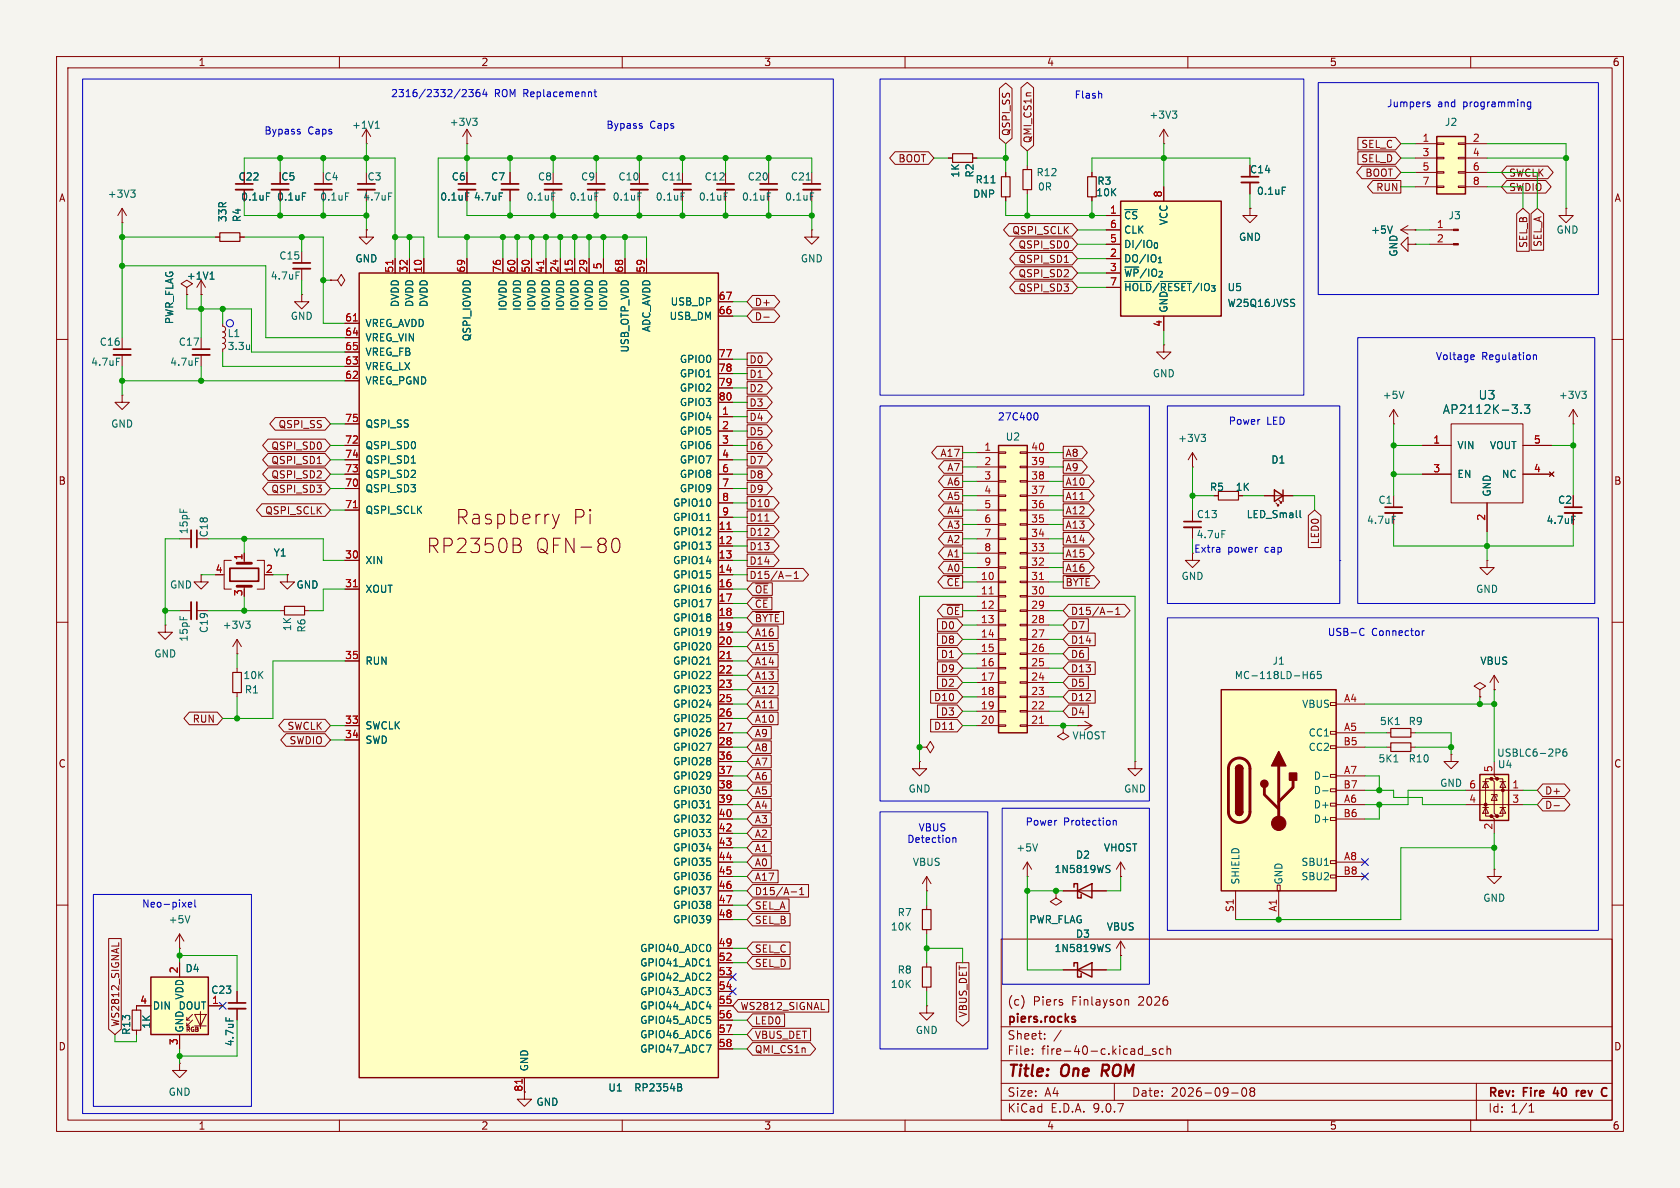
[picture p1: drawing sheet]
<svg xmlns="http://www.w3.org/2000/svg" width="297mm" height="210mm" viewBox="0 0 297 210" stroke-linecap="round" stroke-linejoin="round" font-family="sans-serif">
<defs><g id="words">
<g font-size="3.5" fill="#840000">
<text x="80.5" y="92.9">Raspberry</text>
<text x="101.2" y="92.9">Pi</text>
<text x="75.4" y="98">RP2350B</text>
<text x="94.6" y="98">QFN-80</text>
</g>
<g font-size="2.8" fill="#840000">
<text x="178" y="190.9">Title:</text>
<text x="187.7" y="190.9">One</text>
<text x="195.6" y="190.9">ROM</text>
</g>
<g font-size="2.1" fill="#006464">
<text x="261.3" y="70.8">U3</text>
<text x="255" y="73.4">AP2112K-3.3</text>
</g>
<g font-size="2.1" fill="#840000">
<text x="178" y="178">(c)</text>
<text x="182.6" y="178">Piers</text>
<text x="189.5" y="178">Finlayson</text>
<text x="201.4" y="178">2026</text>
<text x="178" y="184">Sheet:</text>
<text x="178" y="181.2">piers.rocks</text>
<text x="178" y="186.7">File:</text>
<text x="184.1" y="186.7">fire-40-c.kicad_sch</text>
<text x="178" y="196.9">KiCad</text>
<text x="178" y="194.1">Size:</text>
<text x="184.7" y="194.1">A4</text>
<text x="185.7" y="196.9">E.D.A.</text>
<text x="193.3" y="196.9">9.0.7</text>
<text x="200" y="194.1">Date:</text>
<text x="207" y="194.1">2026-09-08</text>
<text x="263" y="194.3">Rev:</text>
<text x="263" y="196.9">Id:</text>
<text x="267.1" y="196.9">1/1</text>
<text x="269.4" y="194.3">Fire</text>
<text x="275.3" y="194.3">40</text>
<text x="279.9" y="194.3">rev</text>
</g>
<g font-size="1.8" fill="#840000">
<text x="35" y="11.9">1</text>
<text x="85" y="11.9">2</text>
<text x="135" y="11.9">3</text>
<text x="185" y="11.9">4</text>
<text x="235" y="11.9">5</text>
<text x="285" y="11.9">6</text>
<text x="158.7" y="28.9">BOOT</text>
<text x="178.8" y="24.1" transform="rotate(-90 178.8 24.1)">QSPI_SS</text>
<text x="182.6" y="25.4" transform="rotate(-90 182.6 25.4)">QMI_CS1n</text>
<text x="240.6" y="26.4">SEL_C</text>
<text x="240.6" y="28.9">SEL_D</text>
<text x="10.3" y="35.9">A</text>
<text x="42.1" y="32.1">C22</text>
<text x="49.6" y="32.1">C5</text>
<text x="79.8" y="32.1">C6</text>
<text x="220.9" y="30.8">C14</text>
<text x="241.3" y="31.4">BOOT</text>
<text x="243.2" y="34">RUN</text>
<text x="266.7" y="34">SWDIO</text>
<text x="266.7" y="31.4">SWCLK</text>
<text x="285.3" y="35.9">A</text>
<text x="178.9" y="41.6">QSPI_SCLK</text>
<text x="180" y="46.7">QSPI_SD1</text>
<text x="180" y="44.1">QSPI_SD0</text>
<text x="270.2" y="43.9" transform="rotate(-90 270.2 43.9)">SEL_B</text>
<text x="272.7" y="43.7" transform="rotate(-90 272.7 43.7)">SEL_A</text>
<text x="180" y="51.8">QSPI_SD3</text>
<text x="180" y="49.2">QSPI_SD2</text>
<text x="133.3" y="56.8">D-</text>
<text x="133.3" y="54.3">D+</text>
<text x="132.4" y="64.5">D0</text>
<text x="132.4" y="69.5">D2</text>
<text x="132.4" y="67">D1</text>
<text x="49.1" y="75.9">QSPI_SS</text>
<text x="132.4" y="77.2">D5</text>
<text x="132.4" y="72.1">D3</text>
<text x="132.4" y="74.6">D4</text>
<text x="47.9" y="82.2">QSPI_SD1</text>
<text x="47.9" y="79.7">QSPI_SD0</text>
<text x="132.4" y="82.2">D7</text>
<text x="132.4" y="79.7">D6</text>
<text x="166.2" y="81">A17</text>
<text x="167.4" y="83.5">A7</text>
<text x="188.3" y="83.5">A9</text>
<text x="188.3" y="81">A8</text>
<text x="10.3" y="85.9">B</text>
<text x="47.9" y="87.3">QSPI_SD3</text>
<text x="47.9" y="84.8">QSPI_SD2</text>
<text x="132.4" y="89.9">D10</text>
<text x="132.4" y="84.8">D8</text>
<text x="132.4" y="87.3">D9</text>
<text x="167.4" y="86">A6</text>
<text x="167.4" y="88.6">A5</text>
<text x="188.3" y="86">A10</text>
<text x="188.3" y="88.6">A11</text>
<text x="275.3" y="89.3">C2</text>
<text x="285.3" y="85.9">B</text>
<text x="46.8" y="91.1">QSPI_SCLK</text>
<text x="132.4" y="92.4">D11</text>
<text x="132.4" y="94.9">D12</text>
<text x="167.4" y="91.1">A4</text>
<text x="167.4" y="93.7">A3</text>
<text x="188.3" y="91.1">A12</text>
<text x="188.3" y="93.7">A13</text>
<text x="132.4" y="100">D14</text>
<text x="132.4" y="97.5">D13</text>
<text x="167.4" y="96.2">A2</text>
<text x="167.4" y="98.7">A1</text>
<text x="167.4" y="101.3">A0</text>
<text x="188.3" y="101.3">A16</text>
<text x="188.3" y="96.2">A14</text>
<text x="188.3" y="98.7">A15</text>
<text x="233.4" y="96.3" transform="rotate(-90 233.4 96.3)">LED0</text>
<text x="132.4" y="102.6">D15/A-1</text>
<text x="133.3" y="107.6">~{CE}</text>
<text x="133.3" y="105.1">~{OE}</text>
<text x="167.2" y="103.8">~{CE}</text>
<text x="188.3" y="103.8">~{BYTE}</text>
<text x="133.3" y="110.2">~{BYTE}</text>
<text x="133.3" y="112.7">A16</text>
<text x="166.2" y="114">D8</text>
<text x="166.2" y="111.4">D0</text>
<text x="167.2" y="108.9">~{OE}</text>
<text x="189.2" y="114">D14</text>
<text x="189.2" y="108.9">D15/A-1</text>
<text x="189.2" y="111.4">D7</text>
<text x="133.3" y="117.8">A14</text>
<text x="133.3" y="115.3">A15</text>
<text x="166.2" y="119.1">D9</text>
<text x="166.2" y="116.5">D1</text>
<text x="189.2" y="119.1">D13</text>
<text x="189.2" y="116.5">D6</text>
<text x="133.3" y="122.9">A12</text>
<text x="133.3" y="120.3">A13</text>
<text x="133.3" y="125.4">A11</text>
<text x="165" y="124.1">D10</text>
<text x="166.2" y="121.6">D2</text>
<text x="189.2" y="124.1">D12</text>
<text x="189.2" y="121.6">D5</text>
<text x="34" y="128">RUN</text>
<text x="50.7" y="129.2">SWCLK</text>
<text x="51.1" y="131.8">SWDIO</text>
<text x="133.3" y="128">A10</text>
<text x="133.3" y="130.5">A9</text>
<text x="165" y="129.2">D11</text>
<text x="166.2" y="126.7">D3</text>
<text x="189.2" y="126.7">D4</text>
<text x="10.3" y="135.9">C</text>
<text x="133.3" y="135.6">A7</text>
<text x="133.3" y="133">A8</text>
<text x="285.3" y="135.9">C</text>
<text x="133.3" y="143.2">A4</text>
<text x="133.3" y="140.7">A5</text>
<text x="133.3" y="138.1">A6</text>
<text x="273" y="140.7">D+</text>
<text x="273" y="143.2">D-</text>
<text x="133.3" y="148.3">A2</text>
<text x="133.3" y="145.7">A3</text>
<text x="133.3" y="155.9">A17</text>
<text x="133.3" y="150.8">A1</text>
<text x="133.3" y="153.4">A0</text>
<text x="133.3" y="158.4">D15/A-1</text>
<text x="133.3" y="161">SEL_A</text>
<text x="133.3" y="163.5">SEL_B</text>
<text x="133.3" y="168.6">SEL_C</text>
<text x="133.3" y="171.1">SEL_D</text>
<text x="130.8" y="178.8">WS2812_SIGNAL</text>
<text x="171.1" y="180" transform="rotate(-90 171.1 180)">VBUS_DET</text>
<text x="10.3" y="185.9">D</text>
<text x="21.3" y="181.6" transform="rotate(-90 21.3 181.6)">WS2812_SIGNAL</text>
<text x="133.3" y="181.3">LED0</text>
<text x="133.3" y="183.8">VBUS_DET</text>
<text x="285.3" y="185.9">D</text>
<text x="133.3" y="186.4">QMI_CS1n</text>
<text x="35" y="199.9">1</text>
<text x="85" y="199.9">2</text>
<text x="135" y="199.9">3</text>
<text x="185" y="199.9">4</text>
<text x="235" y="199.9">5</text>
<text x="285" y="199.9">6</text>
</g>
<g font-size="1.8" fill="#0000c2">
<text x="69" y="17.4">2316/2332/2364</text>
<text x="87.4" y="17.4">ROM Replacemennt</text>
<text x="189.9" y="17.6">Flash</text>
<text x="46.7" y="24">Bypass</text>
<text x="54.4" y="24">Caps</text>
<text x="107.1" y="23">Bypass</text>
<text x="114.9" y="23">Caps</text>
<text x="245.1" y="19.2">Jumpers</text>
<text x="254.1" y="19.2">and</text>
<text x="258.8" y="19.2">programming</text>
<text x="253.7" y="63.9">Voltage</text>
<text x="261.9" y="63.9">Regulation</text>
<text x="176.3" y="74.5">27C400</text>
<text x="217.1" y="75.3">Power</text>
<text x="223.9" y="75.3">LED</text>
<text x="211" y="97.9">Extra</text>
<text x="217" y="97.9">power</text>
<text x="223.7" y="97.9">cap</text>
<text x="234.6" y="112.6">USB-C</text>
<text x="242.5" y="112.6">Connector</text>
<text x="160.3" y="149.2">Detection</text>
<text x="162.3" y="147.2">VBUS</text>
<text x="181.2" y="146.2">Power</text>
<text x="188" y="146.2">Protection</text>
<text x="25" y="160.6">Neo-pixel</text>
</g>
<g font-size="1.8" fill="#006464">
<text x="62.1" y="23">+1V1</text>
<text x="79.4" y="22.5">+3V3</text>
<text x="203.1" y="21.2">+3V3</text>
<text x="255.3" y="22.5">J2</text>
<text x="18.9" y="35.2">+3V3</text>
<text x="42.5" y="35.7">0.1uF</text>
<text x="48.9" y="35.7">0.1uF</text>
<text x="56.5" y="35.7">0.1uF</text>
<text x="57.3" y="32.1">C4</text>
<text x="64.1" y="35.7">4.7uF</text>
<text x="64.9" y="32.1">C3</text>
<text x="77.7" y="35.7">0.1uF</text>
<text x="83.7" y="35.7">4.7uF</text>
<text x="86.7" y="32.1">C7</text>
<text x="93" y="35.7">0.1uF</text>
<text x="95" y="32.1">C8</text>
<text x="100.6" y="35.7">0.1uF</text>
<text x="102.6" y="32.1">C9</text>
<text x="108.2" y="35.7">0.1uF</text>
<text x="109.2" y="32.1">C10</text>
<text x="115.8" y="35.7">0.1uF</text>
<text x="116.8" y="32.1">C11</text>
<text x="123.5" y="35.7">0.1uF</text>
<text x="124.5" y="32.1">C12</text>
<text x="131.1" y="35.7">0.1uF</text>
<text x="132.1" y="32.1">C20</text>
<text x="138.7" y="35.7">0.1uF</text>
<text x="139.7" y="32.1">C21</text>
<text x="169.8" y="31.5" transform="rotate(-90 169.8 31.5)">1K</text>
<text x="171.9" y="35.2">DNP</text>
<text x="172.3" y="31.5" transform="rotate(-90 172.3 31.5)">R2</text>
<text x="172.4" y="32.6">R11</text>
<text x="183.1" y="31.3">R12</text>
<text x="183.4" y="33.9">0R</text>
<text x="193.7" y="34.9">10K</text>
<text x="193.9" y="32.9">R3</text>
<text x="222.1" y="34.6">0.1uF</text>
<text x="40.2" y="39.4" transform="rotate(-90 40.2 39.4)">33R</text>
<text x="42.8" y="39.4" transform="rotate(-90 42.8 39.4)">R4</text>
<text x="198.6" y="39">~{CS}</text>
<text x="198.6" y="41.5">CLK</text>
<text x="206.6" y="39.9" transform="rotate(-90 206.6 39.9)">VCC</text>
<text x="242.3" y="41.5">+5V</text>
<text x="256" y="39">J3</text>
<text x="275.1" y="41.5">GND</text>
<text x="49.3" y="46.1">C15</text>
<text x="62.7" y="46.6">GND</text>
<text x="141.5" y="46.6">GND</text>
<text x="198.6" y="44">DI/IO_{0}</text>
<text x="198.6" y="46.6">DO/IO_{1}</text>
<text x="218.9" y="42.8">GND</text>
<text x="247.2" y="45.5" transform="rotate(-90 247.2 45.5)">GND</text>
<text x="32.9" y="49.6">+1V1</text>
<text x="47.8" y="49.6">4.7uF</text>
<text x="198.6" y="49.1">~{WP}/IO_{2}</text>
<text x="198.6" y="51.7">~{HOLD}/~{RESET}/IO_{3}</text>
<text x="216.9" y="51.7">U5</text>
<text x="30.8" y="57.4" transform="rotate(-90 30.8 57.4)">PWR_FLAG</text>
<text x="40.1" y="59.8">L1</text>
<text x="51.3" y="56.7">GND</text>
<text x="64.5" y="58">VREG_AVDD</text>
<text x="70.7" y="54.4" transform="rotate(-90 70.7 54.4)">DVDD</text>
<text x="73.3" y="54.4" transform="rotate(-90 73.3 54.4)">DVDD</text>
<text x="75.8" y="54.4" transform="rotate(-90 75.8 54.4)">DVDD</text>
<text x="89.8" y="55" transform="rotate(-90 89.8 55)">IOVDD</text>
<text x="92.3" y="55" transform="rotate(-90 92.3 55)">IOVDD</text>
<text x="94.8" y="55" transform="rotate(-90 94.8 55)">IOVDD</text>
<text x="97.4" y="55" transform="rotate(-90 97.4 55)">IOVDD</text>
<text x="99.9" y="55" transform="rotate(-90 99.9 55)">IOVDD</text>
<text x="102.5" y="55" transform="rotate(-90 102.5 55)">IOVDD</text>
<text x="105" y="55" transform="rotate(-90 105 55)">IOVDD</text>
<text x="107.5" y="55" transform="rotate(-90 107.5 55)">IOVDD</text>
<text x="115.2" y="58.8" transform="rotate(-90 115.2 58.8)">ADC_AVDD</text>
<text x="118.3" y="56.7">USB_DM</text>
<text x="118.5" y="54.2">USB_DP</text>
<text x="206.6" y="55.4" transform="rotate(-90 206.6 55.4)">GND</text>
<text x="216.9" y="54.5">W25Q16JVSS</text>
<text x="16" y="64.9">4.7uF</text>
<text x="17.5" y="61.3">C16</text>
<text x="30" y="64.9">4.7uF</text>
<text x="31.5" y="61.3">C17</text>
<text x="40.1" y="62.1">3.3u</text>
<text x="64.5" y="60.6">VREG_VIN</text>
<text x="64.5" y="63.1">VREG_FB</text>
<text x="64.5" y="65.6">VREG_LX</text>
<text x="83.4" y="60.4" transform="rotate(-90 83.4 60.4)">QSPI_IOVDD</text>
<text x="111.4" y="62.4" transform="rotate(-90 111.4 62.4)">USB_OTP_VDD</text>
<text x="120.1" y="64.4">GPIO0</text>
<text x="64.5" y="68.2">VREG_PGND</text>
<text x="120.1" y="66.9">GPIO1</text>
<text x="120.1" y="69.4">GPIO2</text>
<text x="120.1" y="72">GPIO3</text>
<text x="203.7" y="66.9">GND</text>
<text x="244.3" y="70.7">+5V</text>
<text x="275.5" y="70.7">+3V3</text>
<text x="19.6" y="75.8">GND</text>
<text x="64.5" y="75.8">QSPI_SS</text>
<text x="120.1" y="74.5">GPIO4</text>
<text x="120.1" y="77.1">GPIO5</text>
<text x="64.5" y="79.6">QSPI_SD0</text>
<text x="64.5" y="82.1">QSPI_SD1</text>
<text x="120.1" y="79.6">GPIO6</text>
<text x="120.1" y="82.1">GPIO7</text>
<text x="177.7" y="78.1">U2</text>
<text x="208.2" y="78.3">+3V3</text>
<text x="224.7" y="82.1">D1</text>
<text x="257.6" y="79.6">VIN</text>
<text x="263.3" y="79.6">VOUT</text>
<text x="64.5" y="84.7">QSPI_SD2</text>
<text x="64.5" y="87.2">QSPI_SD3</text>
<text x="118.9" y="89.8">GPIO10</text>
<text x="120.1" y="84.7">GPIO8</text>
<text x="120.1" y="87.2">GPIO9</text>
<text x="213.8" y="87">R5</text>
<text x="218.4" y="87">1K</text>
<text x="243.6" y="89.3">C1</text>
<text x="257.6" y="84.7">EN</text>
<text x="263.8" y="87.9" transform="rotate(-90 263.8 87.9)">GND</text>
<text x="265.4" y="84.7">NC</text>
<text x="33.4" y="94.5" transform="rotate(-90 33.4 94.5)">15pF</text>
<text x="36.9" y="95.1" transform="rotate(-90 36.9 95.1)">C18</text>
<text x="64.5" y="91">QSPI_SCLK</text>
<text x="118.9" y="92.3">GPIO11</text>
<text x="118.9" y="94.8">GPIO12</text>
<text x="211.4" y="95.4">4.7uF</text>
<text x="211.5" y="91.8">C13</text>
<text x="220.3" y="91.8">LED_Small</text>
<text x="241.6" y="92.8">4.7uF</text>
<text x="273.3" y="92.8">4.7uF</text>
<text x="48.3" y="98.6">Y1</text>
<text x="64.5" y="99.9">XIN</text>
<text x="118.9" y="97.4">GPIO13</text>
<text x="118.9" y="99.9">GPIO14</text>
<text x="30" y="104.2">GND</text>
<text x="52.3" y="104.2">GND</text>
<text x="64.5" y="105">XOUT</text>
<text x="118.9" y="102.5">GPIO15</text>
<text x="118.9" y="105">GPIO16</text>
<text x="118.9" y="107.5">GPIO17</text>
<text x="208.8" y="102.7">GND</text>
<text x="260.9" y="105">GND</text>
<text x="33.4" y="113.5" transform="rotate(-90 33.4 113.5)">15pF</text>
<text x="36.9" y="112" transform="rotate(-90 36.9 112)">C19</text>
<text x="39.3" y="111.4">+3V3</text>
<text x="51.7" y="111.7" transform="rotate(-90 51.7 111.7)">1K</text>
<text x="54.2" y="111.9" transform="rotate(-90 54.2 111.9)">R6</text>
<text x="118.9" y="110.1">GPIO18</text>
<text x="118.9" y="112.6">GPIO19</text>
<text x="27.2" y="116.4">GND</text>
<text x="64.5" y="117.7">RUN</text>
<text x="118.9" y="115.2">GPIO20</text>
<text x="118.9" y="117.7">GPIO21</text>
<text x="224.9" y="117.7">J1</text>
<text x="261.6" y="117.7">VBUS</text>
<text x="42.9" y="120.2">10K</text>
<text x="43.2" y="122.8">R1</text>
<text x="118.9" y="120.2">GPIO22</text>
<text x="118.9" y="122.8">GPIO23</text>
<text x="118.9" y="125.3">GPIO24</text>
<text x="218.2" y="120.2">MC-118LD-H65</text>
<text x="230.1" y="125.3">VBUS</text>
<text x="64.5" y="129.1">SWCLK</text>
<text x="64.5" y="131.7">SWD</text>
<text x="118.9" y="127.9">GPIO25</text>
<text x="118.9" y="130.4">GPIO26</text>
<text x="189.5" y="130.9">VHOST</text>
<text x="231.3" y="130.4">CC1</text>
<text x="243.8" y="128.4">5K1</text>
<text x="248.9" y="128.4">R9</text>
<text x="118.9" y="132.9">GPIO27</text>
<text x="118.9" y="135.5">GPIO28</text>
<text x="231.3" y="132.9">CC2</text>
<text x="243.6" y="135">5K1</text>
<text x="248.9" y="135">R10</text>
<text x="264.6" y="134">USBLC6-2P6</text>
<text x="264.7" y="136">U4</text>
<text x="118.9" y="138">GPIO29</text>
<text x="118.9" y="140.6">GPIO30</text>
<text x="118.9" y="143.1">GPIO31</text>
<text x="160.5" y="140.3">GND</text>
<text x="198.6" y="140.3">GND</text>
<text x="232.2" y="138">D-</text>
<text x="232.2" y="140.6">D-</text>
<text x="232.2" y="143.1">D+</text>
<text x="118.9" y="145.6">GPIO32</text>
<text x="118.9" y="148.2">GPIO33</text>
<text x="232.2" y="145.6">D+</text>
<text x="118.9" y="150.7">GPIO34</text>
<text x="118.9" y="153.3">GPIO35</text>
<text x="118.9" y="155.8">GPIO36</text>
<text x="161.3" y="153.3">VBUS</text>
<text x="179.6" y="150.7">+5V</text>
<text x="186.3" y="154.5">1N5819WS</text>
<text x="190.1" y="152">D2</text>
<text x="195.1" y="150.7">VHOST</text>
<text x="230" y="153.3">SBU1</text>
<text x="230" y="155.8">SBU2</text>
<text x="118.9" y="158.3">GPIO37</text>
<text x="118.9" y="160.9">GPIO38</text>
<text x="219.3" y="156.5" transform="rotate(-90 219.3 156.5)">SHIELD</text>
<text x="226.9" y="156.5" transform="rotate(-90 226.9 156.5)">GND</text>
<text x="262.1" y="159.6">GND</text>
<text x="29.7" y="163.4">+5V</text>
<text x="118.9" y="163.4">GPIO39</text>
<text x="157.4" y="164.7">10K</text>
<text x="158.6" y="162.2">R7</text>
<text x="181.9" y="163.4">PWR_FLAG</text>
<text x="190.1" y="166">D3</text>
<text x="195.6" y="164.7">VBUS</text>
<text x="32.7" y="172.1">D4</text>
<text x="113.1" y="168.5">GPIO40_ADC0</text>
<text x="113.1" y="171">GPIO41_ADC1</text>
<text x="113.1" y="173.6">GPIO42_ADC2</text>
<text x="158.6" y="172.3">R8</text>
<text x="186.3" y="168.5">1N5819WS</text>
<text x="26.9" y="178.7">DIN</text>
<text x="31.5" y="178.7">DOUT</text>
<text x="32.6" y="176.8" transform="rotate(-90 32.6 176.8)">VDD</text>
<text x="37.2" y="175.9">C23</text>
<text x="113.1" y="176.1">GPIO43_ADC3</text>
<text x="113.1" y="178.7">GPIO44_ADC4</text>
<text x="157.4" y="174.9">10K</text>
<text x="23.2" y="183" transform="rotate(-90 23.2 183)">R13</text>
<text x="26.8" y="181.9" transform="rotate(-90 26.8 181.9)">1K</text>
<text x="32.6" y="182.6" transform="rotate(-90 32.6 182.6)">GND</text>
<text x="41.5" y="185.1" transform="rotate(-90 41.5 185.1)">4.7uF</text>
<text x="113.1" y="181.2">GPIO45_ADC5</text>
<text x="113.1" y="183.7">GPIO46_ADC6</text>
<text x="161.8" y="183">GND</text>
<text x="93.6" y="189.5" transform="rotate(-90 93.6 189.5)">GND</text>
<text x="113.1" y="186.3">GPIO47_ADC7</text>
<text x="29.7" y="193.9">GND</text>
<text x="94.7" y="195.7">GND</text>
<text x="107.5" y="193.1">U1</text>
<text x="112" y="193.1">RP2354B</text>
</g>
<g font-size="1.8" fill="#a90000">
<text x="251.4" y="25.1">1</text>
<text x="251.4" y="27.7">3</text>
<text x="260.3" y="25.1">2</text>
<text x="260.3" y="27.7">4</text>
<text x="205.5" y="35" transform="rotate(-90 205.5 35)">8</text>
<text x="251.4" y="30.2">5</text>
<text x="251.4" y="32.8">7</text>
<text x="260.3" y="30.2">6</text>
<text x="260.3" y="32.8">8</text>
<text x="196.1" y="37.8">1</text>
<text x="196.1" y="40.4">6</text>
<text x="253.9" y="40.4">1</text>
<text x="106.4" y="47.7" transform="rotate(-90 106.4 47.7)">5</text>
<text x="196.1" y="42.9">5</text>
<text x="196.1" y="45.5">2</text>
<text x="253.9" y="42.9">2</text>
<text x="69.6" y="48.3" transform="rotate(-90 69.6 48.3)">51</text>
<text x="72.1" y="48.3" transform="rotate(-90 72.1 48.3)">32</text>
<text x="74.7" y="48.3" transform="rotate(-90 74.7 48.3)">10</text>
<text x="82.3" y="48.3" transform="rotate(-90 82.3 48.3)">69</text>
<text x="88.6" y="48.3" transform="rotate(-90 88.6 48.3)">76</text>
<text x="91.2" y="48.3" transform="rotate(-90 91.2 48.3)">60</text>
<text x="93.7" y="48.3" transform="rotate(-90 93.7 48.3)">50</text>
<text x="96.3" y="48.3" transform="rotate(-90 96.3 48.3)">41</text>
<text x="98.8" y="48.3" transform="rotate(-90 98.8 48.3)">24</text>
<text x="101.3" y="48.3" transform="rotate(-90 101.3 48.3)">15</text>
<text x="103.9" y="48.3" transform="rotate(-90 103.9 48.3)">29</text>
<text x="110.2" y="48.3" transform="rotate(-90 110.2 48.3)">68</text>
<text x="114" y="48.3" transform="rotate(-90 114 48.3)">59</text>
<text x="127" y="53.1">67</text>
<text x="196.1" y="48">3</text>
<text x="196.1" y="50.5">7</text>
<text x="60.9" y="56.9">61</text>
<text x="60.9" y="59.4">64</text>
<text x="127" y="55.6">66</text>
<text x="205.5" y="57.9" transform="rotate(-90 205.5 57.9)">4</text>
<text x="60.9" y="62">65</text>
<text x="60.9" y="64.5">63</text>
<text x="127" y="63.2">77</text>
<text x="127" y="65.8">78</text>
<text x="60.9" y="67.1">62</text>
<text x="127" y="68.3">79</text>
<text x="127" y="70.9">80</text>
<text x="60.9" y="74.7">75</text>
<text x="127.6" y="73.4">1</text>
<text x="127.6" y="75.9">2</text>
<text x="60.9" y="78.5">72</text>
<text x="60.9" y="81">74</text>
<text x="60.9" y="83.6">73</text>
<text x="127.6" y="78.5">3</text>
<text x="127.6" y="81">4</text>
<text x="127.6" y="83.6">6</text>
<text x="173.9" y="79.8">1</text>
<text x="173.9" y="82.3">2</text>
<text x="182.2" y="79.8">40</text>
<text x="182.2" y="82.3">39</text>
<text x="253.3" y="78.5">1</text>
<text x="253.3" y="83.6">3</text>
<text x="271.1" y="78.5">5</text>
<text x="271.1" y="83.6">4</text>
<text x="60.9" y="86.1">70</text>
<text x="60.9" y="89.9">71</text>
<text x="127.6" y="86.1">7</text>
<text x="127.6" y="88.6">8</text>
<text x="173.9" y="84.8">3</text>
<text x="173.9" y="87.4">4</text>
<text x="173.9" y="89.9">5</text>
<text x="182.2" y="84.8">38</text>
<text x="182.2" y="87.4">37</text>
<text x="182.2" y="89.9">36</text>
<text x="127" y="93.7">11</text>
<text x="127.6" y="91.2">9</text>
<text x="173.9" y="92.5">6</text>
<text x="173.9" y="95">7</text>
<text x="182.2" y="92.5">35</text>
<text x="182.2" y="95">34</text>
<text x="262.6" y="92.1" transform="rotate(-90 262.6 92.1)">2</text>
<text x="38" y="101.3">4</text>
<text x="42.9" y="99.1" transform="rotate(-90 42.9 99.1)">1</text>
<text x="46.9" y="101.3">2</text>
<text x="60.9" y="98.8">30</text>
<text x="127" y="96.3">12</text>
<text x="127" y="98.8">13</text>
<text x="127" y="101.3">14</text>
<text x="173.9" y="97.5">8</text>
<text x="173.9" y="100.1">9</text>
<text x="182.2" y="97.5">33</text>
<text x="182.2" y="100.1">32</text>
<text x="42.9" y="105.5" transform="rotate(-90 42.9 105.5)">3</text>
<text x="60.9" y="103.9">31</text>
<text x="127" y="103.9">16</text>
<text x="127" y="106.4">17</text>
<text x="173.3" y="102.6">10</text>
<text x="173.3" y="105.2">11</text>
<text x="173.3" y="107.7">12</text>
<text x="182.2" y="102.6">31</text>
<text x="182.2" y="105.2">30</text>
<text x="182.2" y="107.7">29</text>
<text x="127" y="109">18</text>
<text x="127" y="111.5">19</text>
<text x="173.3" y="110.2">13</text>
<text x="173.3" y="112.8">14</text>
<text x="182.2" y="110.2">28</text>
<text x="182.2" y="112.8">27</text>
<text x="60.9" y="116.6">35</text>
<text x="127" y="114">20</text>
<text x="127" y="116.6">21</text>
<text x="127" y="119.1">22</text>
<text x="173.3" y="115.3">15</text>
<text x="173.3" y="117.9">16</text>
<text x="182.2" y="115.3">26</text>
<text x="182.2" y="117.9">25</text>
<text x="127" y="121.7">23</text>
<text x="127" y="124.2">25</text>
<text x="173.3" y="120.4">17</text>
<text x="173.3" y="122.9">18</text>
<text x="173.3" y="125.5">19</text>
<text x="182.2" y="120.4">24</text>
<text x="182.2" y="122.9">23</text>
<text x="182.2" y="125.5">22</text>
<text x="237.5" y="124.2">A4</text>
<text x="60.9" y="128">33</text>
<text x="60.9" y="130.6">34</text>
<text x="127" y="126.7">26</text>
<text x="127" y="129.3">27</text>
<text x="127" y="131.8">28</text>
<text x="173.3" y="128">20</text>
<text x="182.2" y="128">21</text>
<text x="237.4" y="131.8">B5</text>
<text x="237.5" y="129.3">A5</text>
<text x="127" y="134.4">36</text>
<text x="127" y="136.9">37</text>
<text x="237.5" y="136.9">A7</text>
<text x="263.9" y="136.6" transform="rotate(-90 263.9 136.6)">5</text>
<text x="127" y="139.4">38</text>
<text x="127" y="142">39</text>
<text x="237.4" y="139.4">B7</text>
<text x="237.5" y="142">A6</text>
<text x="254.5" y="139.3">GND 6</text>
<text x="259.6" y="142">4</text>
<text x="267.3" y="139.4">1</text>
<text x="267.3" y="142">3</text>
<text x="127" y="144.5">40</text>
<text x="127" y="147.1">42</text>
<text x="127" y="149.6">43</text>
<text x="237.4" y="144.5">B6</text>
<text x="263.9" y="146.8" transform="rotate(-90 263.9 146.8)">2</text>
<text x="127" y="152.1">44</text>
<text x="127" y="154.7">45</text>
<text x="237.4" y="154.7">B8</text>
<text x="237.5" y="152.1">A8</text>
<text x="127" y="157.2">46</text>
<text x="127" y="159.8">47</text>
<text x="218.2" y="161.3" transform="rotate(-90 218.2 161.3)">S1</text>
<text x="225.8" y="161.3" transform="rotate(-90 225.8 161.3)">A1</text>
<text x="127" y="162.3">48</text>
<text x="127" y="167.4">49</text>
<text x="31.5" y="172.2" transform="rotate(-90 31.5 172.2)">2</text>
<text x="127" y="169.9">52</text>
<text x="127" y="172.5">53</text>
<text x="24.7" y="177.5">4</text>
<text x="37.4" y="177.5">1</text>
<text x="127" y="175">54</text>
<text x="127" y="177.5">55</text>
<text x="31.5" y="184.9" transform="rotate(-90 31.5 184.9)">3</text>
<text x="127" y="180.1">56</text>
<text x="127" y="182.6">57</text>
<text x="127" y="185.2">58</text>
<text x="92.5" y="193.1" transform="rotate(-90 92.5 193.1)">81</text>
</g>
<text font-size="1.1" fill="#840000" x="32.7" y="182.6">RGB</text>
</g></defs>
<path d="M0 0h297v210h-297z" fill="#f5f4ef" stroke="#f5f4ef" stroke-width=".18"/>
<g fill="none" stroke="#840000" stroke-width=".18">
<path d="M10 10h277v190h-277zM12 12h273v186h-273zM60 10v2M110 10v2M160 10v2M210 10v2M260 10v2M10 60h2M285 60h2M10 110h2M285 110h2M181.6 154.9h.1"/>
<path d="M181.6 152.4l-.8 1.3M181.6 152.4l.8 1.3M181.6 152.4v2.5M198.1 154.9h.1M198.1 152.4l-.7 1.3M198.1 152.4l.8 1.3M198.1 152.4v2.5M10 160h2M177 166h108v32h-108zM181 176.6v1M188 171.5h7.6M199 176.8h.5v.9"/>
<path d="M285 160h2M60 198v2M110 198v2M160 198v2M177 194.5h108M177 191.5h108M177 187.5h108M177 181.5h108M182.5 186.3v.1M182.5 185.5v.1M184.7 183.6v.1M184.7 182.8v.1"/>
<path d="M187.6 182.1l-1.3 2M197 191.5v3M202.3 186.5h1.2M204.3 185.5l-.3-.1-.3 .2 .1 .2 .5 .2v.3h-.6M205.7 185.5l-.5-.1-.2 .3v.4l.1 .2h.6M206.3 185.5l.2-.1 .4 .1 .1 .9M206.3 184.9v1.5M210 198v2M217.7 193.2h1.2M219.7 192.4l.2-.1a.81 .81 0 0 1 .6 .6 .81 .81 0 0 1-.3 .8l-.2 .1a.81 .81 0 0 1-.3-1.4zM221.2 192.9l-.2-.2 .2-.4 .5 .1 .1 .2-.3 .3M221.2 192.9l-.2 .3v.5l.2 .1 .5-.1 .1-.2-.1-.4-.2-.2"/>
<path d="M221.2 192.9h.3M260 198v2M261 191.5v6.5M270.3 196.6h.9M270.3 195.5l.4-.4v1.5"/>
</g>
<path d="M189.7 179.7l.4 .1M189.7 180.2l.4 .1v.2l-.2 .2h-.3M275 192.2l-.4 1.1h1M278.7 192.8v1M279.1 192.8l-.3 .1-.1 .2M284.1 193.6l-.3 .2M284.1 192.4h-.1a.54 .54 0 0 0-.7 .1" fill="none" stroke="#840000" stroke-width=".3"/>
<path d="M195 188.2l-.3 2" fill="none" stroke="#840000" stroke-width=".4"/>
<path d="M189.9 170.8v-.6h.6v2.5h.6v-.6M190.5 171.5l2.5-1.3v2.5z" fill="none" stroke="#840000" stroke-width=".25"/>
<path d="M183.4 149.2l-.4 1.2M195.7 167.6l.4 .1 .1 .3-.2 .2h-.3M195.7 166.9l.5 .1" fill="none" stroke="#006464" stroke-width=".18"/>
<path d="M198.1 35.6h17.8v20.3h-17.8z" fill="#ffffc2"/>
<path d="M198.1 35.6h17.8v20.3h-17.8z" fill="none" stroke="#840000" stroke-width=".25"/>
<g fill="none" stroke="#840000" stroke-width=".18">
<path d="M167.6 27.9h.8M172 27.9h.7M177.8 30.5v.7M177.8 34.8v.8M181.6 29.2v.8M181.6 33.5v.8M195.6 38.1h2.5M205.7 33v2.6M221 36.8v1.3h1.2l-1.2 1.3-1.3-1.3h1.3M221 36.8h.1M221 32.3v2M248.9 39.9l-1.3 .7"/>
<path d="M276.9 36.8v1.3h1.2l-1.2 1.3-1.3-1.3h1.3M276.9 36.8h.1M195.6 40.6h2.5M195.6 43.2h2.5M195.6 45.7h2.5M195.6 48.3h2.5M195.6 50.8h2.5M205.7 55.9v2.5M247.6 40.6h2.6M247.6 40.6l1.3 .8M248.9 43.2v-1.3l-1.3 1.3 1.3 1.3v-1.3h1.3M250.2 40.6h.1"/>
<path d="M250.2 43.2h.1M252.7 40.6h4.2M252.7 43.2h4.2M205.7 61v1.2h1.3l-1.3 1.3-1.2-1.3h1.2M205.7 61h.1"/>
</g>
<path d="M175.2 32.3h.7M226.7 33.1h.6M246.1 39.9l-.4 1.3M198.9 49.8h4.7M205.1 49.8h5.5M228.7 52.9l.2 .1M228.8 53.7v.4" fill="none" stroke="#006464" stroke-width=".18"/>
<path d="M219.5 31.2h3" fill="none" stroke="#840000" stroke-width=".3"/>
<path d="M219.5 32.3h3" fill="none" stroke="#840000" stroke-width=".33"/>
<path d="M168.4 27.2h3.6v1.5h-3.6zM177 31.2h1.6v3.6h-1.6zM180.8 30h1.6v3.5h-1.6z" fill="none" stroke="#840000" stroke-width=".2"/>
<g fill="#840000" stroke="#840000" stroke-width=".18">
<path d="M256.9 40.5h.9v.3h-.9z"/>
<path d="M256.9 43.1h.9v.2h-.9z"/>
</g>
<path d="M254 24.1h5.1v10.2h-5.1z" fill="#ffffc2"/>
<path d="M254 24.1h5.1v10.2h-5.1z" fill="none" stroke="#840000" stroke-width=".25"/>
<g fill="none" stroke="#840000" stroke-width=".18">
<path d="M250.2 25.4h3.8M250.2 27.9h3.8M250.2 30.5h3.8M250.2 33h3.8M254 25.3h1.3v.2h-1.3zM254 27.8h1.3v.3h-1.3zM254 30.4h1.3v.2h-1.3zM254 32.9h1.3v.2h-1.3zM257.8 25.3h1.3v.2h-1.3zM257.8 27.8h1.3v.3h-1.3zM257.8 30.4h1.3v.2h-1.3zM257.8 32.9h1.3v.2h-1.3z"/>
<path d="M259.1 25.4h3.8M259.1 27.9h3.8M259.1 30.5h3.8M259.1 33h3.8M33 50.8l1-.6-1-.7-1 .7 1 .6v1.3M33 52.1h.1M35.6 52.1h.1M35.6 49.5v2.6M35.6 59.7v2M35.6 49.5l-.8 1.3M35.6 49.5l.7 1.3M39.4 57.2v.5l.3 .1 .2 .4-.2 .3-.3 .2 .4 .2v.5l-.1 .2-.3 .1"/>
<path d="M39.4 59.7l.3 .1 .2 .4-.2 .4-.3 .1 .4 .2v.5l-.1 .2-.3 .1M35.6 62.7v2.1M39.4 61.7v.5M246.4 74.9h.1M246.4 72.4l-.8 1.3M246.4 72.4l.7 1.3M246.4 72.4v2.5M251.5 78.7h5M256.5 74.9h12.7v14h-12.7zM269.2 78.7h5.1M278.1 74.9h.1M278.1 72.4l-.7 1.3"/>
<path d="M278.1 72.4l.8 1.3M278.1 72.4v2.5M246.4 87.6v2.1M246.4 90.7v2M251.5 83.8h5M262.9 99.1v1.2h1.3l-1.3 1.3-1.3-1.3h1.3M262.9 99.1h.1M262.9 88.9v5.1M269.2 83.8h5.1M273.9 83.4l.8 .8M274.7 83.4l-.8 .8M278.1 90.7v2"/>
<path d="M264.2 119.4l-.8 1.3M264.2 119.4l.7 1.3M264.2 119.4v2.5M162.6 132.1h1.2l.7 1 .6-1-.6-1-.7 1M162.6 132.1h.1M162.6 134.6v1.3h1.2l-1.2 1.3-1.3-1.3h1.3M162.6 134.6h.1M188 128.3v1.2l1 .7-1 .6-1.1-.6 1.1-.7M188 128.3h.1M190.5 128.3h.1M190.5 128.3h2.5M191.8 127.5l1.2 .8"/>
<path d="M193 128.3l-1.2 .7M200.7 134.6v1.3h1.2l-1.2 1.3-1.3-1.3h1.3M200.7 134.6h.1M245.1 132.1h.8M249.4 132.1h.8M256.5 133.4v1.2h1.3l-1.3 1.3-1.2-1.3h1.2M256.5 133.4h.1M261.6 121.9l-1-.6 1-.6 1 .6-1 .6v1.3M261.6 123.2h.1M264.2 121.9h.1M163.8 157.5h.1M163.8 154.9v2.6"/>
<path d="M163.8 154.9l-.7 1.3M163.8 154.9l.8 1.3M186.7 157.5v1.3l1 .6-1 .6-1-.6 1-.6M186.7 157.5h.1M163.8 177.8v1.3h1.3l-1.3 1.2-1.2-1.2h1.2M163.8 177.8h.1M163.8 160v.8M163.8 164.3v.8M163.8 170.2v.7M163.8 174.5v.8M198.1 168.9h.1M198.1 166.4l-.7 1.2"/>
<path d="M198.1 166.4l.8 1.2M198.1 166.4v2.5"/>
</g>
<g fill="none" stroke="#006464" stroke-width=".18">
<path d="M37.1 49.3h.8M37.3 48.4l.2-.3v1.2M34.6 63.3h.6M44.1 60.9v.9M44.1 61.7h.1M248.2 69.2l-.4 1.2M268.9 72.9v.2M269.5 71.6h.9l-.5 .5 .5 .2v.6l-.3 .2h-.4l-.2-.2M279.6 69.2h.8l-.4 .4M280.2 69.6l.2 .3v.3l-.2 .2M246.1 91.3h.6M277.9 91.3h.6"/>
<path d="M246.4 134.7h.7"/>
</g>
<path d="M245.9 131.3h3.5v1.5h-3.5zM163.1 170.9h1.5v3.6h-1.5zM163.1 160.8h1.5v3.5h-1.5z" fill="none" stroke="#840000" stroke-width=".2"/>
<path d="M34 61.7h3.1M244.9 89.7h3M276.6 89.7h3.1" fill="none" stroke="#840000" stroke-width=".3"/>
<path d="M34 62.7h3.1M244.9 90.7h3M276.6 90.7h3.1" fill="none" stroke="#840000" stroke-width=".33"/>
<path d="M261.6 136.9h5.1v8.1h-5.1z" fill="#ffffc2"/>
<g fill="#840000" stroke="#840000" stroke-width=".18">
<circle cx="265.7" cy="139.7" r=".25"/>
<circle cx="264.7" cy="137.7" r=".25"/>
<circle cx="264.7" cy="144.3" r=".25"/>
<circle cx="263.7" cy="137.7" r=".25"/>
<circle cx="263.7" cy="144.3" r=".25"/>
<circle cx="262.6" cy="142.2" r=".25"/>
</g>
<g fill="none" stroke="#840000" stroke-width=".18">
<path d="M245.1 129.5h.8M249.4 129.5h.8M259.1 139.7h10.1M262.1 138.2h1M262.6 138.2l.5 1h-1zM263.7 137.7h-1.1v6.6h1.1M264.2 134.6v2.6l.5 .5h-1l.5 .5v5.6l.5 .5h-1l.5 .5v2.5M264.7 137.7h1v6.6h-1M265.2 138.2h1M265.7 138.2l.5 1h-1zM259.1 142.2h10.1M262.1 142.7h1"/>
<path d="M262.6 142.7l.5 1.1h-1zM263.7 140.5h1v.3M264.2 140.5l.5 1h-1zM264.2 153.7v1.2h1.2l-1.2 1.3-1.3-1.3h1.3M264.2 153.7h.1M265.2 142.7h1M265.7 142.7l.5 1.1h-1z"/>
</g>
<path d="M261.6 136.9h5.1v8.1h-5.1z" fill="none" stroke="#840000" stroke-width=".25"/>
<path d="M246.7 128.1h.7M275.7 132.5l.1 .1-.1 .4M276.9 132.4l-.4 .1a.86 .86 0 0 0 0 1.2l.5-.1v-.5l-.2-.2h-.3l-.2 .2" fill="none" stroke="#006464" stroke-width=".18"/>
<path d="M245.9 128.8h3.5v1.5h-3.5z" fill="none" stroke="#840000" stroke-width=".2"/>
<path d="M215.9 121.9h20.3v35.6h-20.3z" fill="#ffffc2"/>
<g fill="none" stroke="#840000" stroke-width=".18">
<path d="M210.8 97.8v1.3h1.3l-1.3 1.2-1.3-1.2h1.3M210.8 82.6h.1M210.8 80v2.6M210.8 90.2v2M210.8 93.2v2.1M210.8 80l-.7 1.3M210.8 80l.8 1.3M214.6 87.6h.8M218.9 87.6h.8M235.2 124.2h1v.5h-1zM235.2 129.3h1v.5h-1zM235.2 131.8h1v.5h-1z"/>
<path d="M235.2 136.9h1v.5h-1zM235.2 139.4h1v.6h-1zM236.2 124.5h5.1M236.2 129.5h5.1M236.2 132.1h5.1M236.2 137.2h5.1M236.2 139.7h5.1M218.4 157.5v5.1M225.8 156.5h.5v1h-.5zM226.1 157.5v5.1M235.2 142h1v.5h-1zM235.2 144.5h1v.5h-1z"/>
<path d="M235.2 152.1h1v.6h-1zM235.2 154.7h1v.5h-1zM236.2 142.2h5.1M236.2 144.8h5.1M236.2 152.4h5.1M236.2 154.9h5.1"/>
</g>
<path d="M215.9 121.9h20.3v35.6h-20.3zM218.4 135.9a.64 .64 0 0 1 .7-.6 .64 .64 0 0 1 .6 .6M218.4 143.5a.64 .64 0 0 0 .7 .6 .64 .64 0 0 0 .6-.6" fill="none" stroke="#840000" stroke-width=".25"/>
<path d="M217.7 134.6a1.9 1.9 0 0 1 2.1-.5 1.9 1.9 0 0 1 1.2 1.8v7.6a1.91 1.91 0 0 1-1.9 1.9 1.91 1.91 0 0 1-1.9-1.9v-7.8l.1-.6zM223.5 139.2v1.3l2.6 2.5M226.1 135.4v10.1M228.6 137.9v1.3l-2.5 2.5" fill="none" stroke="#840000" stroke-width=".51"/>
<g fill="#840000" stroke="#840000" stroke-width=".25">
<path d="M218.4 135.9h1.3v7.6h-1.3z"/>
<path d="M218.6 135.4a.64 .64 0 0 1 .7-.1 .64 .64 0 0 1 .4 .6h-1.3z"/>
<path d="M218.4 143.5h1.3a.64 .64 0 0 1-.6 .6 .64 .64 0 0 1-.7-.6z"/>
<path d="M226.1 132.8l1.2 2.6h-2.5z"/>
<path d="M228 136.7h1.2v1.2h-1.2z"/>
<circle cx="223.5" cy="138.6" r=".63"/>
</g>
<circle cx="226.1" cy="145.5" r="1.27" fill="#840000" stroke="#840000" stroke-width=".18"/>
<path d="M212.3 76.8h.8l-.4 .5M212.9 77.3l.2 .2v.3l-.2 .2M216 93.8h.6M232.3 118.7l-.4 .1a.86 .86 0 0 0 0 1.2l.4-.2 .1-.4-.3-.2h-.2l-.2 .2M233.5 118.7h-.6v.6l.1-.1h.5l.1 .2-.1 .4-.2 .2-.4-.2M233.8 137.3h1M233.8 139.8h1" fill="none" stroke="#006464" stroke-width=".18"/>
<path d="M209.3 92.2h3" fill="none" stroke="#840000" stroke-width=".3"/>
<path d="M209.3 93.2h3" fill="none" stroke="#840000" stroke-width=".33"/>
<path d="M215.4 86.9h3.5v1.5h-3.5z" fill="none" stroke="#840000" stroke-width=".2"/>
<path d="M176.5 78.7h5.1v50.8h-5.1z" fill="#ffffc2"/>
<path d="M176.5 78.7h5.1v50.8h-5.1z" fill="none" stroke="#840000" stroke-width=".25"/>
<g fill="none" stroke="#840000" stroke-width=".18">
<path d="M205.7 25.4h.1M205.7 22.9l-.7 1.2M205.7 22.9l.8 1.2M205.7 22.9v2.5M176.5 79.9h1.3v.2h-1.3zM180.3 79.9h1.3v.2h-1.3zM172.7 80h3.8M172.7 82.6h3.8M172.7 85.1h3.8M172.7 87.6h3.8M172.7 90.2h3.8M172.7 92.7h3.8"/>
<path d="M172.7 95.3h3.8M172.7 97.8h3.8M176.5 82.4h1.3v.3h-1.3zM176.5 85h1.3v.2h-1.3zM176.5 87.5h1.3v.3h-1.3zM176.5 90h1.3v.3h-1.3zM176.5 92.6h1.3v.2h-1.3zM176.5 95.1h1.3v.3h-1.3zM176.5 97.7h1.3v.2h-1.3zM180.3 82.4h1.3v.3h-1.3zM180.3 85h1.3v.2h-1.3zM180.3 87.5h1.3v.3h-1.3z"/>
<path d="M180.3 90h1.3v.3h-1.3zM180.3 92.6h1.3v.2h-1.3zM180.3 95.1h1.3v.3h-1.3zM180.3 97.7h1.3v.2h-1.3zM181.6 80h3.8M181.6 82.6h3.8M181.6 85.1h3.8M181.6 87.6h3.8M181.6 90.2h3.8M181.6 92.7h3.8M181.6 95.3h3.8M181.6 97.8h3.8"/>
<path d="M172.7 100.3h3.8M172.7 102.9h3.8M172.7 105.4h3.8M172.7 108h3.8M172.7 110.5h3.8M172.7 113h3.8M172.7 115.6h3.8M172.7 118.1h3.8M176.5 100.2h1.3v.3h-1.3zM176.5 102.7h1.3v.3h-1.3zM176.5 105.3h1.3v.2h-1.3zM176.5 107.8h1.3v.3h-1.3z"/>
<path d="M176.5 110.4h1.3v.2h-1.3zM176.5 112.9h1.3v.3h-1.3zM176.5 115.4h1.3v.3h-1.3zM176.5 118h1.3v.2h-1.3zM180.3 100.2h1.3v.3h-1.3zM180.3 102.7h1.3v.3h-1.3zM180.3 105.3h1.3v.2h-1.3zM180.3 107.8h1.3v.3h-1.3zM180.3 110.4h1.3v.2h-1.3zM180.3 112.9h1.3v.3h-1.3zM180.3 115.4h1.3v.3h-1.3zM180.3 118h1.3v.2h-1.3z"/>
<path d="M181.6 100.3h3.8M181.6 102.9h3.8M181.6 105.4h3.8M181.6 108h3.8M181.6 110.5h3.8M181.6 113h3.8M181.6 115.6h3.8M181.6 118.1h3.8M172.7 120.7h3.8M172.7 123.2h3.8M172.7 125.7h3.8M172.7 128.3h3.8"/>
<path d="M176.5 120.5h1.3v.3h-1.3zM176.5 123.1h1.3v.2h-1.3zM176.5 125.6h1.3v.3h-1.3zM176.5 128.1h1.3v.3h-1.3zM180.3 120.5h1.3v.3h-1.3zM180.3 123.1h1.3v.2h-1.3zM180.3 125.6h1.3v.3h-1.3zM180.3 128.1h1.3v.3h-1.3zM181.6 120.7h3.8M181.6 123.2h3.8M181.6 125.7h3.8M181.6 128.3h3.8"/>
<path d="M92.7 193v1.3h1.3l-1.3 1.3-1.3-1.3h1.3"/>
</g>
<path d="M174.9 105h.7M183.8 102.5h.7M183.8 127.9h.7" fill="none" stroke="#a90000" stroke-width=".18"/>
<path d="M207.3 19.6h.7l-.4 .5M207.8 20.1l.2 .3v.3l-.2 .2" fill="none" stroke="#006464" stroke-width=".18"/>
<path d="M63.5 48.3h63.5v142.2h-63.5z" fill="#ffffc2"/>
<path d="M63.5 48.3h63.5v142.2h-63.5zM225.3 86.6l1.5 1-1.5 1zM226.8 86.6v2" fill="none" stroke="#840000" stroke-width=".25"/>
<g fill="none" stroke="#840000" stroke-width=".18">
<path d="M21.6 39.4h.1M21.6 36.8v2.6M21.6 36.8l-.8 1.3M21.6 36.8l.8 1.3M43.2 33.5v2.1M49.5 33.5v2.1M57.1 33.5v2.1M64.8 25.4h.1M64.8 22.9l-.8 1.2M64.8 22.9l.7 1.2M64.8 22.9v2.5M82.5 25.4h.1"/>
<path d="M82.5 22.9v2.5M82.5 22.9l-.7 1.2M82.5 22.9l.8 1.2M143.5 30.5v2M143.5 33.5v2.1M21.6 59.7v2M38.1 41.9h.8M42.4 41.9h.8M53.3 52.1v1.2h1.3l-1.3 1.3-1.2-1.3h1.2M53.3 52.1h.1M53.3 44.5v2M53.3 47.5v2"/>
<path d="M58.4 49.5h1.3l.6-1 .7 1-.7 1-.6-1M58.4 49.5h.1M61 57.2h2.5M61 59.7h2.5M69.8 45.7v2.6M72.4 45.7v2.6M74.9 45.7v2.6M82.5 45.7v2.6M88.9 45.7v2.6M91.4 45.7v2.6M94 45.7v2.6M96.5 45.7v2.6"/>
<path d="M99.1 45.7v2.6M101.6 45.7v2.6M104.1 45.7v2.6M106.7 45.7v2.6M110.5 45.7v2.6M114.3 45.7v2.6M127 53.3h2.5M127 55.9h2.5M143.5 40.6v1.3h1.3l-1.3 1.3-1.3-1.3h1.3M143.5 40.6h.1M21.6 62.7v2.1M61 62.2h2.5"/>
<path d="M61 64.8h2.5M61 67.3h2.5M61 74.9h2.5M61 78.7h2.5M127 78.7h2.5M127 63.5h2.5M127 66h2.5M127 68.6h2.5M127 71.1h2.5M127 73.7h2.5M127 76.2h2.5M31.7 95.3h2.1"/>
<path d="M34.8 95.3h2M40.9 99.1h-1.3v5h1.3M43.2 97.8v1.3M45.5 99.1h1.2v5h-1.2M61 81.3h2.5M61 83.8h2.5M61 86.4h2.5M61 90.2h2.5M61 99.1h2.5M91.6 95.1a.62 .62 0 0 1 .5 .7 .62 .62 0 0 1-.5 .6 .68 .68 0 0 1 .6 .6 .68 .68 0 0 1-.5 .7h-1M97.7 90.9l.6 1.7M98.3 92.6l-.3 .6"/>
<path d="M98.9 90.9l-.6 1.7M108.1 96.1a.93 .93 0 0 1 .6-1 .65 .65 0 0 1 .8 .5 1.49 1.49 0 0 1-.5 2.1 .65 .65 0 0 1-.7-.5l-.2-.5M127 81.3h2.5M127 83.8h2.5M127 86.4h2.5M127 99.1h2.5M127 88.9h2.5M127 91.4h2.5M127 94h2.5M127 96.5h2.5M223.5 87.6h5.1M225.6 88.9l.5 .5h-.3h.3v-.2"/>
<path d="M226.1 88.4l.5 .5h-.3h.3v-.3M29.2 110.5v1.3h1.3l-1.3 1.2-1.3-1.2h1.3M29.2 110.5h.1M31.7 108h2.1M34.8 108h2M35.6 101.6v1.3h-1.3l1.3 1.2 1.2-1.2h-1.2M35.6 101.6h.1M39.4 101.6h.2M41.9 115.6h.1M41.9 113l-.8 1.3M41.9 113l.8 1.3M41.9 113v2.6"/>
<path d="M41.9 118.1v.8M43.2 103.6v.5M49.5 108h.8M50.8 101.6v1.3h1.3l-1.3 1.2-1.3-1.2h1.3M50.8 101.6h.1M53.8 108h.8M61 104.1h2.5M61 116.8h2.5M127 104.1h2.5M127 116.8h2.5M127 101.6h2.5M127 106.7h2.5"/>
<path d="M127 109.2h2.5M127 111.8h2.5M127 114.3h2.5M127 119.4h2.5M41.9 122.4v.8M61 128.3h2.5M61 130.8h2.5M127 121.9h2.5M127 124.5h2.5M127 127h2.5M127 129.5h2.5M127 132.1h2.5"/>
<path d="M127 134.6h2.5M127 137.2h2.5M127 139.7h2.5M127 142.2h2.5M127 144.8h2.5M127 147.3h2.5M127 149.9h2.5M127 152.4h2.5M127 154.9h2.5M127 157.5h2.5M24.1 177.8v.8M41.9 175.3v2"/>
<path d="M41.9 178.3v2M127 160h2.5M127 162.6h2.5M127 167.6h2.5M127 170.2h2.5M127 172.7h2.5M127 175.3h2.5M127 177.8h2.5M24.1 182.1v.8M31.7 188v1.2h1.3l-1.3 1.3-1.2-1.3h1.2M31.7 188h.1M92.7 190.5v2.5"/>
<path d="M127 180.3h2.5M127 182.9h2.5M127 185.4h2.5"/>
</g>
<path d="M62.5 56.7h.7M69.4 46v.7M96.1 46v.7M62.5 89.8h.7M128.5 93.6h.7M62.5 103.7h.7M128.5 116.4h.7M92.3 190.8v.7" fill="none" stroke="#a90000" stroke-width=".18"/>
<g fill="none" stroke="#006464" stroke-width=".18">
<path d="M23.1 33.6h.8l-.4 .5M23.6 34.1l.3 .2v.3l-.3 .3M47.1 34.1h.6M53.5 34.1h.6M61.1 34.1h.6M66.3 22.7h.8M66.5 21.7l.2-.3v1.3M83.6 20.9h.7l-.4 .5M84.1 21.4l.2 .2v.3l-.2 .3M142.5 31.8h.8M143.3 34.1h.6M52.3 48.1h.6"/>
<path d="M20.6 63.3h.6M72.7 81.9h.7M124.9 92h.7M229.8 90.2v1.1l.2 .2M43.4 109.8h.8l-.4 .5M44 110.3l.2 .2v.3l-.2 .3M124.9 117.4h.7M124.9 142.8h.7M39.9 179.9v.6M124.9 170.8h.7M119.8 191.6l.6 .1 .1 .3-.3 .2M119.8 192.2h.4"/>
<path d="M120.2 192.2l.3 .2v.3l-.7 .2"/>
</g>
<path d="M41.7 32.5h3M48 32.5h3.1M55.6 32.5h3.1M142 32.5h3M51.8 46.5h3.1M20.1 61.7h3M34.8 93.7v3.1M34.8 106.4v3.1M40.6 100.5h5.1v2.2h-5.1zM40.4 177.3h3" fill="none" stroke="#840000" stroke-width=".3"/>
<path d="M41.7 33.5h3M48 33.5h3.1M55.6 33.5h3.1M142 33.5h3M51.8 47.5h3.1M20.1 62.7h3M33.8 93.7v3.1M33.8 106.4v3.1M40.4 178.3h3" fill="none" stroke="#840000" stroke-width=".33"/>
<path d="M38.9 41.1h3.5v1.6h-3.5zM41.1 118.9h1.6v3.5h-1.6zM50.3 107.2h3.5v1.5h-3.5zM23.4 178.6h1.5v3.5h-1.5z" fill="none" stroke="#840000" stroke-width=".2"/>
<path d="M41.9 99.6h2.5M41.9 103.6h2.5" fill="none" stroke="#840000" stroke-width=".51"/>
<path d="M26.7 172.7h10.1v10.2h-10.1z" fill="#ffffc2"/>
<g fill="none" stroke="#840000" stroke-width=".18">
<path d="M176.7 15.6l1.1-.9 1.1 .9v8.8l-1.1 1-1.1-1zM180.5 15.5l1.1-.9 1.1 .9v10.2l-1.1 1-1.1-1zM43.2 33.5v2.1M49.5 33.5v2.1M64.8 33.5v2.1M82.5 33.5v2.1M90.2 30.5v2M90.2 33.5v2.1M97.8 33.5v2.1M105.4 33.5v2.1M113 30.5v2M113 33.5v2.1"/>
<path d="M120.6 30.5v2M120.6 33.5v2.1M128.3 30.5v2M128.3 33.5v2.1M135.9 30.5v2M135.9 33.5v2.1M158.2 26.8h5.9l1 1.1-1 1.2h-5.9l-.9-1.2zM167.6 27.9h.8M172 27.9h.7M177.8 30.5v.7M177.8 34.8v.8M178.4 39.5h11.1l1 1.1-1 1.2h-11.1l-1-1.2z"/>
<path d="M193 30.5v.7M193 34.8v.8M195.6 38.1h2.5M205.7 33v2.6M221 36.8h.1M221 32.3v2M240.1 24.3h6.6l.9 1.1-.9 1.1h-6.6zM240.1 26.8h6.6l.9 1.1-.9 1.2h-6.6zM240.8 29.4h5.9l.9 1.1-.9 1.1h-5.9l-1-1.1zM242.7 31.9h4.9v2.2h-4.9l-1-1.1zM266.4 31.9h6.9l.9 1.1-.9 1.1h-6.9l-1-1.1zM266.4 29.4h7.2l1 1.1-1 1.1h-7.2l-1-1.1z"/>
<path d="M268.1 37.8l1.1-1 1.2 1v6.6h-2.3zM270.7 37.8l1.1-1 1.1 1v6.4h-2.2zM33 52.1h.1M35.6 52.1h.1M38.1 41.9h.8M42.4 41.9h.8M58.4 49.5h.1M61 57.2h2.5M61 59.7h2.5M64.8 40.6v1.3h-1.3l1.3 1.3 1.2-1.3h-1.2M64.8 40.6h.1M69.8 45.7v2.6"/>
<path d="M72.4 45.7v2.6M74.9 45.7v2.6M82.5 45.7v2.6M88.9 45.7v2.6M91.4 45.7v2.6M94 45.7v2.6M96.5 45.7v2.6M99.1 45.7v2.6M101.6 45.7v2.6M104.1 45.7v2.6M106.7 45.7v2.6M110.5 45.7v2.6"/>
<path d="M114.3 45.7v2.6M127 53.3h2.5M127 55.9h2.5M133 54.8h3.9l.9 1.1-.9 1.1h-3.9l-.9-1.1zM133 52.2h3.9l.9 1.1-.9 1.2h-3.9l-.9-1.2zM135 56.1h1M179.5 44.6h10l1 1.1-1 1.1h-10l-1-1.1zM179.5 49.7h10l1 1.1-1 1.1h-10l-1-1.1zM179.5 47.1h10l1 1.2-1 1.1h-10l-1-1.1zM179.5 42.1h10l1 1.1-1 1.1h-10l-1-1.1zM188.2 46.4h.7M195.6 40.6h2.5"/>
<path d="M195.6 43.2h2.5M195.6 45.7h2.5M195.6 48.3h2.5M195.6 50.8h2.5M205.7 55.9v2.5M250.2 43.2h.1M250.2 40.6h.1M21.6 69.9v1.2h1.3l-1.3 1.3-1.3-1.3h1.3M21.6 69.9h.1M47.4 77.6h10.1l.9 1.1-.9 1.2h-10.1l-1-1.2zM48.6 73.8h8.9l.9 1.1-.9 1.1h-8.9l-.9-1.1zM61 62.2h2.5"/>
<path d="M61 64.8h2.5M61 67.3h2.5M61 74.9h2.5M61 78.7h2.5M127 78.7h2.5M127 63.5h2.5M127 66h2.5M127 68.6h2.5M127 71.1h2.5M127 73.7h2.5M127 76.2h2.5M132.1 75.1h3.5l.9 1.1-.9 1.1h-3.5z"/>
<path d="M132.1 70h3.5l.9 1.1-.9 1.1h-3.5zM132.1 72.5h3.5l.9 1.2-.9 1.1h-3.5zM132.1 67.5h3.5l.9 1.1-.9 1.1h-3.5zM132.1 64.9h3.5l.9 1.1-.9 1.2h-3.5zM132.1 77.6h3.5l.9 1.1-.9 1.2h-3.5zM132.1 62.4h3.5l.9 1.1-.9 1.1h-3.5zM165.7 78.9h4.5v2.2h-4.5l-1-1.1zM188 78.9h3.3l.9 1.1-.9 1.1h-3.3zM251.5 78.7h5M269.2 78.7h5.1M43.2 97.8v1.3M46.3 89.1h11.2l.9 1.1-.9 1.1h-11.2l-1-1.1z"/>
<path d="M47.4 80.2h10.1l.9 1.1-.9 1.1h-10.1l-1-1.1zM47.4 85.2h10.1l.9 1.2-.9 1.1h-10.1l-1-1.1zM47.4 82.7h10.1l.9 1.1-.9 1.1h-10.1l-1-1.1zM56.1 82h.7M61 81.3h2.5M61 83.8h2.5M61 86.4h2.5M61 90.2h2.5M61 99.1h2.5M127 81.3h2.5M127 83.8h2.5M127 86.4h2.5"/>
<path d="M127 99.1h2.5M127 88.9h2.5M127 91.4h2.5M127 94h2.5M127 96.5h2.5M132.1 90.3h4.7l.9 1.1-.9 1.2h-4.7zM132.1 92.9h4.7l.9 1.1-.9 1.1h-4.7zM132.1 97.9h4.7l.9 1.2-.9 1.1h-4.7zM132.1 95.4h4.7l.9 1.1-.9 1.1h-4.7zM132.1 87.8h4.7l.9 1.1-.9 1.1h-4.7zM132.1 82.7h3.5l.9 1.1-.9 1.1h-3.5zM132.1 85.2h3.5l.9 1.2-.9 1.1h-3.5z"/>
<path d="M132.1 80.2h3.5l.9 1.1-.9 1.1h-3.5zM135.2 92.1h.7M166.9 81.4h3.3v2.3h-3.3l-1-1.1zM166.9 84h3.3v2.2h-3.3l-1-1.1zM166.9 94.1h3.3v2.3h-3.3l-1-1.1zM166.9 96.7h3.3v2.2h-3.3l-1-1.1zM166.9 89.1h3.3v2.2h-3.3l-1-1.1zM166.9 91.6h3.3v2.2h-3.3l-1-1.1zM166.9 86.5h3.3v2.2h-3.3l-1-1.1zM166.9 99.2h3.3v2.2h-3.3l-1-1.1zM188 99.2h4.5l.9 1.1-.9 1.1h-4.5zM188 81.4h3.3l.9 1.2-.9 1.1h-3.3z"/>
<path d="M188 84h4.5l.9 1.1-.9 1.1h-4.5zM188 94.1h4.5l.9 1.2-.9 1.1h-4.5zM188 89.1h4.5l.9 1.1-.9 1.1h-4.5zM188 96.7h4.5l.9 1.1-.9 1.1h-4.5zM188 86.5h4.5l.9 1.1-.9 1.1h-4.5zM188 91.6h4.5l.9 1.1-.9 1.1h-4.5zM214.6 87.6h.8M218.9 87.6h.8M223.5 87.6h1.8M226.8 87.6h1.8M231.3 91.1l1.1-.9 1.1 .9v5.7h-2.2zM251.5 83.8h5"/>
<path d="M262.9 88.9v5.1M269.2 83.8h5.1M273.9 83.4l.8 .8M274.7 83.4l-.8 .8M278.1 90.7v2M50.8 101.6h.1M61 104.1h2.5M61 116.8h2.5M127 104.1h2.5M127 116.8h2.5M127 101.6h2.5M127 106.7h2.5"/>
<path d="M127 109.2h2.5M127 111.8h2.5M127 114.3h2.5M127 119.4h2.5M132.1 100.5h9.9l.9 1.1-.9 1.1h-9.9zM133 105.6h3.5v2.2h-3.5l-.9-1.1zM133 103h3.5v2.3h-3.5l-.9-1.2zM133 115.7h4.6v2.3h-4.6l-.9-1.2zM133 118.3h4.6v2.2h-4.6l-.9-1.1zM133 108.1h5.5v2.2h-5.5l-.9-1.1zM133 113.2h4.6v2.2h-4.6l-.9-1.1zM133 110.6h4.6v2.3h-4.6l-.9-1.1z"/>
<path d="M133.6 108.3h4.2M138.9 101.8h1M140.4 102.3h.7M140.4 101.4l.4-.4v1.3M165.7 119.5h3.5l1 1.2-1 1.1h-3.5zM165.7 111.9h3.5l1 1.1-1 1.1h-3.5zM165.7 117h3.5l1 1.1-1 1.1h-3.5zM165.7 114.5h3.5l1 1.1-1 1.1h-3.5zM165.7 109.4h3.5l1 1.1-1 1.1h-3.5zM166.7 106.8h3.5v2.3h-3.5l-1-1.1zM166.7 101.8h3.5v2.2h-3.5l-.9-1.1zM188 101.8h5.5l.9 1.1-.9 1.1h-5.5z"/>
<path d="M188.5 101.9h4.2M188.9 119.5h3.5v2.3h-3.5l-.9-1.1zM188.9 117h4.7v2.2h-4.7l-.9-1.1zM188.9 111.9h4.7v2.2h-4.7l-.9-1.1zM188.9 114.5h3.5v2.2h-3.5l-.9-1.1zM188.9 106.8h9.9l1 1.2-1 1.1h-9.9l-.9-1.1zM188.9 109.4h3.5v2.2h-3.5l-.9-1.1zM195.7 108.1h1M197.3 108.6h.7M197.3 107.7l.3-.3v1.2M33.5 125.9h4.9l1 1.1-1 1.1h-4.9l-1-1.1zM50.2 127.2h7.3l.9 1.1-.9 1.1h-7.3l-.9-1.1z"/>
<path d="M50.6 129.7h6.9l.9 1.1-.9 1.1h-6.9l-1-1.1zM61 128.3h2.5M61 130.8h2.5M127 121.9h2.5M127 124.5h2.5M127 127h2.5M127 129.5h2.5M127 132.1h2.5M127 134.6h2.5M127 137.2h2.5M127 139.7h2.5M133 138.6h3.3v2.2h-3.3l-.9-1.1z"/>
<path d="M133 136h3.3v2.3h-3.3l-.9-1.1zM133 133.5h3.3v2.2h-3.3l-.9-1.1zM133 120.8h4.6v2.2h-4.6l-.9-1.1zM133 131h3.3v2.2h-3.3l-.9-1.1zM133 125.9h4.6v2.2h-4.6l-.9-1.1zM133 128.4h3.3v2.3h-3.3l-.9-1.2zM133 123.3h4.6v2.3h-4.6l-.9-1.1zM164.5 122.1h4.7l1 1.1-1 1.1h-4.7zM164.5 127.2h4.7l1 1.1-1 1.1h-4.7zM165.7 124.6h3.5l1 1.1-1 1.1h-3.5zM167.8 128.9h.8M188.9 122.1h4.7v2.2h-4.7l-.9-1.1z"/>
<path d="M188.9 124.6h3.5v2.2h-3.5l-.9-1.1zM261.6 123.2h.1M264.2 121.9h.1M272.7 138.6h3.9l.9 1.1-.9 1.1h-3.9l-.9-1.1zM127 157.5h2.5M127 142.2h2.5M127 144.8h2.5M127 147.3h2.5M127 149.9h2.5M127 152.4h2.5M127 154.9h2.5M133 141.1h3.3v2.3h-3.3l-.9-1.2z"/>
<path d="M133 156.4h9.9v2.2h-9.9l-.9-1.1zM133 158.9h6.5v2.2h-6.5l-.9-1.1zM133 153.8h4.6v2.3h-4.6l-.9-1.2zM133 146.2h3.3v2.2h-3.3l-.9-1.1zM133 143.7h3.3v2.2h-3.3l-.9-1.1zM133 148.7h3.3v2.3h-3.3l-.9-1.1zM133 151.3h3.3v2.2h-3.3l-.9-1.1zM139.9 157.7h.9M141.4 158.2h.7M141.4 157.2l.3-.3v1.3M186.7 157.5h.1M188 157.5h7.6"/>
<path d="M198.1 154.9h.1M272.7 141.1h3.9l.9 1.1-.9 1.2h-3.9l-.9-1.2zM274.7 142.4h1M19.2 165.9h2.2v16l-1.1 1-1.1-1zM21 166.6v.6M26.7 177.8h-2.6v.8M31.7 167.6h.1M31.7 165.1v2.5M31.7 170.2v2.5M31.7 165.1l-.7 1.3M31.7 165.1l.8 1.3M34 179.3l-1 1v-.5"/>
<path d="M34.4 179.3h2l-1 2.1zM35.4 178.8v3.1M36.8 177.8h2.6M41.9 175.3v2M41.9 178.3v2M127 177.8h2.5M127 160h2.5M127 162.6h2.5M127 167.6h2.5M127 170.2h2.5M127 172.7h2.5M127 175.3h2.5"/>
<path d="M130.5 176.7h16v2.2h-16l-1-1.1zM133 161.4h6.7v2.3h-6.7l-.9-1.1zM133 166.5h6.7v2.3h-6.7l-.9-1.2zM133 179.2h5.7v2.3h-5.7l-.9-1.2zM133 169.1h6.7v2.2h-6.7l-.9-1.1zM145.2 178.5h.6M169.1 170.2h2.2v10.2l-1.1 1-1.1-1zM188 171.5h2.5M193 171.5h2.6M198.1 168.9h.1M24.1 182.1v.8M31.7 182.9v2.5"/>
<path d="M33 180.3h.5M33 181.4h.5M34 180.3l-1 1.1v-.6M34.4 181.4h2M92.7 190.5v2.5M127 180.3h2.5M127 182.9h2.5M127 185.4h2.5M133 181.8h10.3v2.2h-10.3l-.9-1.1zM133 184.3h10.2l1 1.1-1 1.1h-10.2l-.9-1.1z"/>
</g>
<path d="M189.9 156.8v-.6h.6v2.6h.6v-.7M190.5 157.5l2.5-1.3v2.6zM26.7 172.7h10.1v10.2h-10.1z" fill="none" stroke="#840000" stroke-width=".25"/>
<g fill="none" stroke="#006464" stroke-width=".18">
<path d="M47.1 34.1h.6M53.5 34.1h.6M68.7 34.1h.6M82.3 34.1h.6M88.3 34.1h.6M97.6 34.1h.6M105.2 34.1h.6M112.8 34.1h.6M119.7 31.8h.7M120.4 34.1h.6M128 34.1h.6M135.7 34.1h.6"/>
<path d="M175.2 32.3h.7M226.7 33.1h.6M246.1 39.9l-.4 1.3M37.1 49.3h.8M37.3 48.4l.2-.3v1.2M198.9 49.8h4.7M205.1 49.8h5.5M228.7 52.9l.2 .1M228.8 53.7v.4M268.9 72.9v.2M269.5 71.6h.9l-.5 .5 .5 .2v.6l-.3 .2h-.4l-.2-.2M72.7 81.9h.7"/>
<path d="M124.9 92h.7M229.8 90.2v1.1l.2 .2M277.9 91.3h.6M124.9 117.4h.7M124.9 142.8h.7M195.7 153.6l.4 .1 .1 .3-.2 .2h-.3M195.7 153h.5M33.6 161.9l-.5 1.2M39.9 179.9v.6M124.9 170.8h.7M195.7 167.6l.4 .1 .1 .3-.2 .2h-.3M195.7 166.9l.5 .1"/>
<path d="M119.8 191.6l.6 .1 .1 .3-.3 .2M119.8 192.2h.4M120.2 192.2l.3 .2v.3l-.7 .2"/>
</g>
<path d="M63.2 32.5h3.1M81 32.5h3.1M88.6 32.5h3.1M96.3 32.5h3M103.9 32.5h3M111.5 32.5h3.1M119.1 32.5h3.1M126.7 32.5h3.1M134.4 32.5h3" fill="none" stroke="#840000" stroke-width=".3"/>
<path d="M63.2 33.5h3.1M81 33.5h3.1M88.6 33.5h3.1M96.3 33.5h3M103.9 33.5h3M111.5 33.5h3.1M119.1 33.5h3.1M126.7 33.5h3.1M134.4 33.5h3" fill="none" stroke="#840000" stroke-width=".33"/>
<path d="M192.3 31.2h1.5v3.6h-1.5z" fill="none" stroke="#840000" stroke-width=".2"/>
<g fill="none" stroke="#009600" stroke-width=".18">
<path d="M21.6 39.4v20.3M43.2 30.5v-2.6h26.6v17.8M43.2 35.6v2.5h21.6M49.5 27.9v2.6M49.5 35.6v2.5M57.1 27.9v2.6M57.1 35.6v2.5M64.8 25.4v5.1M64.8 35.6v5M82.5 35.6v2.5h61M82.5 25.4v5.1M90.2 27.9v2.6"/>
<path d="M90.2 35.6v2.5M97.8 27.9v2.6M97.8 35.6v2.5M105.4 27.9v2.6M105.4 35.6v2.5M113 27.9v2.6M113 35.6v2.5M120.6 27.9v2.6M120.6 35.6v2.5M128.3 27.9v2.6M128.3 35.6v2.5M135.9 27.9v2.6"/>
<path d="M135.9 35.6v2.5M143.5 30.5v-2.6h-66v14h36.8v3.8M143.5 35.6v5M165.1 27.9h2.5M172.7 27.9h5.1M177.8 35.6v2.5h17.8M177.8 25.4v5.1M181.6 26.7v2.5M181.6 34.3v3.8M193 35.6v2.5M205.7 25.4v7.6M221 29.2v-1.3h-28v2.6"/>
<path d="M221 34.3v2.5M247.6 27.9h2.6M247.6 25.4h2.6M247.6 30.5h2.6M247.6 33h2.6M262.9 33h6.3v3.8M262.9 27.9h14M262.9 25.4h14v11.4M262.9 30.5h8.9v6.3M21.6 41.9h16.5M21.6 47h25.4v12.7h14M33 52.1v2.5h11.4v7.6h16.6"/>
<path d="M35.6 52.1v7.6M39.4 54.6v2.6M43.2 41.9h13.9v15.3h3.9M53.3 41.9v2.6M53.3 49.5v2.6M57.1 49.5h1.3M69.8 41.9h5.1v3.8M72.4 41.9v3.8M82.5 41.9v3.8M88.9 41.9v3.8M91.4 41.9v3.8M94 41.9v3.8"/>
<path d="M96.5 41.9v3.8M99.1 41.9v3.8M101.6 41.9v3.8M104.1 41.9v3.8M106.7 41.9v3.8M110.5 41.9v3.8M129.5 53.3h2.6M129.5 55.9h2.6M190.5 43.2h5.1M190.5 48.3h5.1M190.5 45.7h5.1M190.5 50.8h5.1"/>
<path d="M190.5 40.6h5.1M205.7 58.4v2.6M250.2 43.2h2.5M250.2 40.6h2.5M21.6 64.8v5.1M21.6 67.3h39.4M35.6 64.8v2.5M39.4 62.2v2.6h21.6M58.4 78.7h2.6M58.4 74.9h2.6M129.5 73.7h2.6M129.5 78.7h2.6"/>
<path d="M129.5 76.2h2.6M129.5 71.1h2.6M129.5 68.6h2.6M129.5 66h2.6M129.5 63.5h2.6M246.4 78.7h5.1M246.4 74.9v12.7M274.3 78.7h3.8M278.1 74.9v12.7M31.7 95.3h-2.5v15.2M36.8 95.3h20.3v3.8h3.9M43.2 95.3v2.5"/>
<path d="M58.4 90.2h2.6M58.4 86.4h2.6M58.4 83.8h2.6M58.4 81.3h2.6M129.5 86.4h2.6M129.5 88.9h2.6M129.5 83.8h2.6M129.5 81.3h2.6M129.5 94h2.6M129.5 91.4h2.6M129.5 96.5h2.6M129.5 99.1h2.6"/>
<path d="M170.2 92.7h2.5M170.2 87.6h2.5M170.2 95.3h2.5M170.2 85.1h2.5M170.2 97.8h2.5M170.2 80h2.5M170.2 90.2h2.5M170.2 82.6h2.5M185.4 92.7h2.6M185.4 87.6h2.6M185.4 95.3h2.6M185.4 85.1h2.6"/>
<path d="M185.4 97.8h2.6M185.4 80h2.6M185.4 90.2h2.6M185.4 82.6h2.6M210.8 87.6h3.8M210.8 82.6v7.6M210.8 95.3v2.5M219.7 87.6h3.8M228.6 87.6h3.8v2.6M246.4 83.8h5.1M246.4 92.7v3.8h31.7v-3.8M262.9 94v5.1"/>
<path d="M29.2 108h2.5M35.6 101.6h2.5M36.8 108h12.7M41.9 115.6v2.5M43.2 105.4v2.6M48.3 101.6h2.5M61 104.1h-3.9v3.9h-2.5M61 116.8h-12.7v10.2h-8.9M129.5 101.6h2.6M129.5 119.4h2.6M129.5 109.2h2.6M129.5 116.8h2.6"/>
<path d="M129.5 104.1h2.6M129.5 111.8h2.6M129.5 114.3h2.6M129.5 106.7h2.6M170.2 113h2.5M170.2 110.5h2.5M170.2 108h2.5M170.2 102.9h2.5M170.2 100.3h2.5M170.2 118.1h2.5M170.2 115.6h2.5M172.7 105.4h-10.1v29.2"/>
<path d="M185.4 105.4h15.3v29.2M185.4 113h2.6M185.4 110.5h2.6M185.4 108h2.6M185.4 102.9h2.6M185.4 100.3h2.6M185.4 118.1h2.6M185.4 115.6h2.6M41.9 123.2v3.8M58.4 128.3h2.6M58.4 130.8h2.6M129.5 134.6h2.6"/>
<path d="M129.5 124.5h2.6M129.5 129.5h2.6M129.5 139.7h2.6M129.5 132.1h2.6M129.5 137.2h2.6M129.5 127h2.6M129.5 121.9h2.6M170.2 123.2h2.5M170.2 125.7h2.5M170.2 128.3h2.5M170.2 120.7h2.5M185.4 123.2h2.6"/>
<path d="M185.4 125.7h2.6M185.4 128.3h5.1M185.4 120.7h2.6M241.3 124.5h22.9M241.3 129.5h3.8M241.3 139.7h5.1v1.3h5.1v1.2h7.6M241.3 137.2h2.5v2.5M241.3 132.1h3.8M250.2 129.5h6.3v3.9M250.2 132.1h6.3M259.1 139.7h-10.2v2.5h-7.6M261.6 123.2v1.3"/>
<path d="M264.2 121.9v12.7M269.2 139.7h2.6M129.5 157.5h2.6M129.5 142.2h2.6M129.5 144.8h2.6M129.5 149.9h2.6M129.5 147.3h2.6M129.5 154.9h2.6M129.5 152.4h2.6M163.8 157.5v2.5M181.6 157.5h6.4M181.6 154.9v16.6h6.4"/>
<path d="M198.1 154.9v2.6h-2.5M243.8 142.2v2.6h-2.5M264.2 149.9h-16.6v12.7h-29.2M264.2 147.3v6.4M269.2 142.2h2.6M31.7 168.9h10.2v6.4M31.7 167.6v2.6M129.5 167.6h2.6M129.5 162.6h2.6M129.5 160h2.6M129.5 170.2h2.6M163.8 165.1v5.1"/>
<path d="M163.8 175.3v2.5M163.8 167.6h6.4v2.6M198.1 168.9v2.6h-2.5M20.3 182.9v1.3h3.8v-1.3M31.7 185.4v2.6M41.9 180.3v6.4h-10.2M129.5 180.3h2.6M129.5 185.4h2.6M129.5 182.9h2.6"/>
</g>
<path d="M240.7 154.3l1.2 1.2M240.7 151.8l1.2 1.2M241.9 154.3l-1.2 1.2M241.9 151.8l-1.2 1.2M38.8 177.2l1.2 1.2M40 177.2l-1.2 1.2M128.9 174.7l1.2 1.2M128.9 172.1l1.2 1.2M130.1 174.7l-1.2 1.2M130.1 172.1l-1.2 1.2" fill="none" stroke="#000084" stroke-width=".18"/>
<g fill="none" stroke="#0000c2" stroke-width=".18">
<path d="M14.6 14h132.7v182.9h-132.7zM82.3 15.9l.1 .2v.3l-.7 .7h.7M82.9 15.8h.8l-.5 .5 .4 .1v.6l-.2 .1-.5-.1M84.7 15.8l-.3 .1a.86 .86 0 0 0 0 1.2l.4-.1 .1-.5-.3-.2h-.2l-.3 .2M85.7 15.8l-.3 .9h.7M86 16.2v.9M105 16.2h.5M105.2 15.8v1.1l.3 .2M155.6 14h74.9v55.9h-74.9zM194.7 16.6l.1 .7M233 14.6h49.6v37.5h-49.6zM252.3 18.4l.5 .2v.2l-.4 .1"/>
<path d="M252.3 18.1h.5M270.6 18.1l-.4-.1-.2 .3 .1 .5h.5M270.6 18v1.1l-.2 .2-.3-.1M52.9 23.3l.2 .2-.2 .2M52.9 22.9h.1M113.4 22.3l.2 .1-.2 .3M113.4 21.8l.1 .1M240 59.7h41.9v47h-41.9zM155.6 71.8h47.6v69.8h-47.6zM183 73h.1a.68 .68 0 0 1 .4 .6 .68 .68 0 0 1-.4 .6h-.1M206.4 71.8h30.5v34.9h-30.5zM260.2 62.7l.4 .1v.2l-.6 .2"/>
<path d="M260.6 63.5l-.4 .1M271.1 62.8l.2-.1 .3 .1v.8M271.1 62.7v.9M236.9 99.1h.1M206.4 109.2h76.2v55.3h-76.2zM240.6 111.1h.3l.3 .1M241.2 112.2l-.3 .1h-.3M251.4 111.5v.8M251.8 111.5l-.4 .2M16.5 158.1h27.9v37.5h-27.9zM33.3 159.9l.6-.1-.1-.2-.3-.1-.2 .2 .1 .6h.4M34.4 159.1v1.1l.2 .1"/>
<path d="M155.6 143.5h19v41.9h-19zM168.4 148.1v.8M168.4 148.2l.2-.1h.3l.1 .8M177.2 142.9h26v31.1h-26zM196.8 145v.9M196.8 145.1l.2-.1 .3 .1v.8"/>
<circle cx="40.6" cy="57.1" r=".63"/>
</g>
<path d="M62.5 56.7h.7M69.4 46v.7M96.1 46v.7M62.5 89.8h.7M128.5 93.6h.7M62.5 103.7h.7M128.5 116.4h.7M92.3 190.8v.7" fill="none" stroke="#a90000" stroke-width=".18"/>
<g fill="#009600" stroke="#009600" stroke-width=".18">
<circle cx="113" cy="27.9" r=".46"/>
<circle cx="105.4" cy="27.9" r=".46"/>
<circle cx="94" cy="41.9" r=".46"/>
<circle cx="105.4" cy="38.1" r=".46"/>
<circle cx="113" cy="38.1" r=".46"/>
<circle cx="106.7" cy="41.9" r=".46"/>
<circle cx="110.5" cy="41.9" r=".46"/>
<circle cx="49.5" cy="27.9" r=".46"/>
<circle cx="57.1" cy="27.9" r=".46"/>
<circle cx="97.8" cy="38.1" r=".46"/>
<circle cx="90.2" cy="27.9" r=".46"/>
<circle cx="35.6" cy="54.6" r=".46"/>
<circle cx="39.4" cy="54.6" r=".46"/>
<circle cx="53.3" cy="41.9" r=".46"/>
<circle cx="57.1" cy="38.1" r=".46"/>
<circle cx="64.8" cy="38.1" r=".46"/>
<circle cx="57.1" cy="49.5" r=".46"/>
<circle cx="49.5" cy="38.1" r=".46"/>
<circle cx="64.8" cy="27.9" r=".46"/>
<circle cx="104.1" cy="41.9" r=".46"/>
<circle cx="96.5" cy="41.9" r=".46"/>
<circle cx="91.4" cy="41.9" r=".46"/>
<circle cx="99.1" cy="41.9" r=".46"/>
<circle cx="101.6" cy="41.9" r=".46"/>
<circle cx="128.3" cy="38.1" r=".46"/>
<circle cx="135.9" cy="27.9" r=".46"/>
<circle cx="120.6" cy="27.9" r=".46"/>
<circle cx="128.3" cy="27.9" r=".46"/>
<circle cx="120.6" cy="38.1" r=".46"/>
<circle cx="135.9" cy="38.1" r=".46"/>
<circle cx="143.5" cy="38.1" r=".46"/>
<circle cx="82.5" cy="27.9" r=".46"/>
<circle cx="90.2" cy="38.1" r=".46"/>
<circle cx="72.4" cy="41.9" r=".46"/>
<circle cx="82.5" cy="41.9" r=".46"/>
<circle cx="88.9" cy="41.9" r=".46"/>
<circle cx="97.8" cy="27.9" r=".46"/>
<circle cx="69.8" cy="41.9" r=".46"/>
<circle cx="35.6" cy="67.3" r=".46"/>
<circle cx="210.8" cy="87.6" r=".46"/>
<circle cx="243.8" cy="142.2" r=".46"/>
<circle cx="226.1" cy="162.6" r=".46"/>
<circle cx="264.2" cy="149.9" r=".46"/>
<circle cx="243.8" cy="139.7" r=".46"/>
<circle cx="181.6" cy="157.5" r=".46"/>
<circle cx="186.7" cy="157.5" r=".46"/>
<circle cx="188" cy="128.3" r=".46"/>
<circle cx="163.8" cy="167.6" r=".46"/>
<circle cx="162.6" cy="132.1" r=".46"/>
<circle cx="41.9" cy="127" r=".46"/>
<circle cx="31.7" cy="186.7" r=".46"/>
<circle cx="31.7" cy="168.9" r=".46"/>
<circle cx="43.2" cy="108" r=".46"/>
<circle cx="29.2" cy="108" r=".46"/>
<circle cx="43.2" cy="95.3" r=".46"/>
<circle cx="21.6" cy="67.3" r=".46"/>
<circle cx="21.6" cy="41.9" r=".46"/>
<circle cx="21.6" cy="47" r=".46"/>
<circle cx="193" cy="38.1" r=".46"/>
<circle cx="181.6" cy="38.1" r=".46"/>
<circle cx="205.7" cy="27.9" r=".46"/>
<circle cx="246.4" cy="78.7" r=".46"/>
<circle cx="261.6" cy="124.5" r=".46"/>
<circle cx="264.2" cy="124.5" r=".46"/>
<circle cx="262.9" cy="96.5" r=".46"/>
<circle cx="278.1" cy="78.7" r=".46"/>
<circle cx="246.4" cy="83.8" r=".46"/>
<circle cx="256.5" cy="132.1" r=".46"/>
<circle cx="276.9" cy="27.9" r=".46"/>
<circle cx="177.8" cy="27.9" r=".46"/>
</g>
<use href="#words"/>
</svg>
